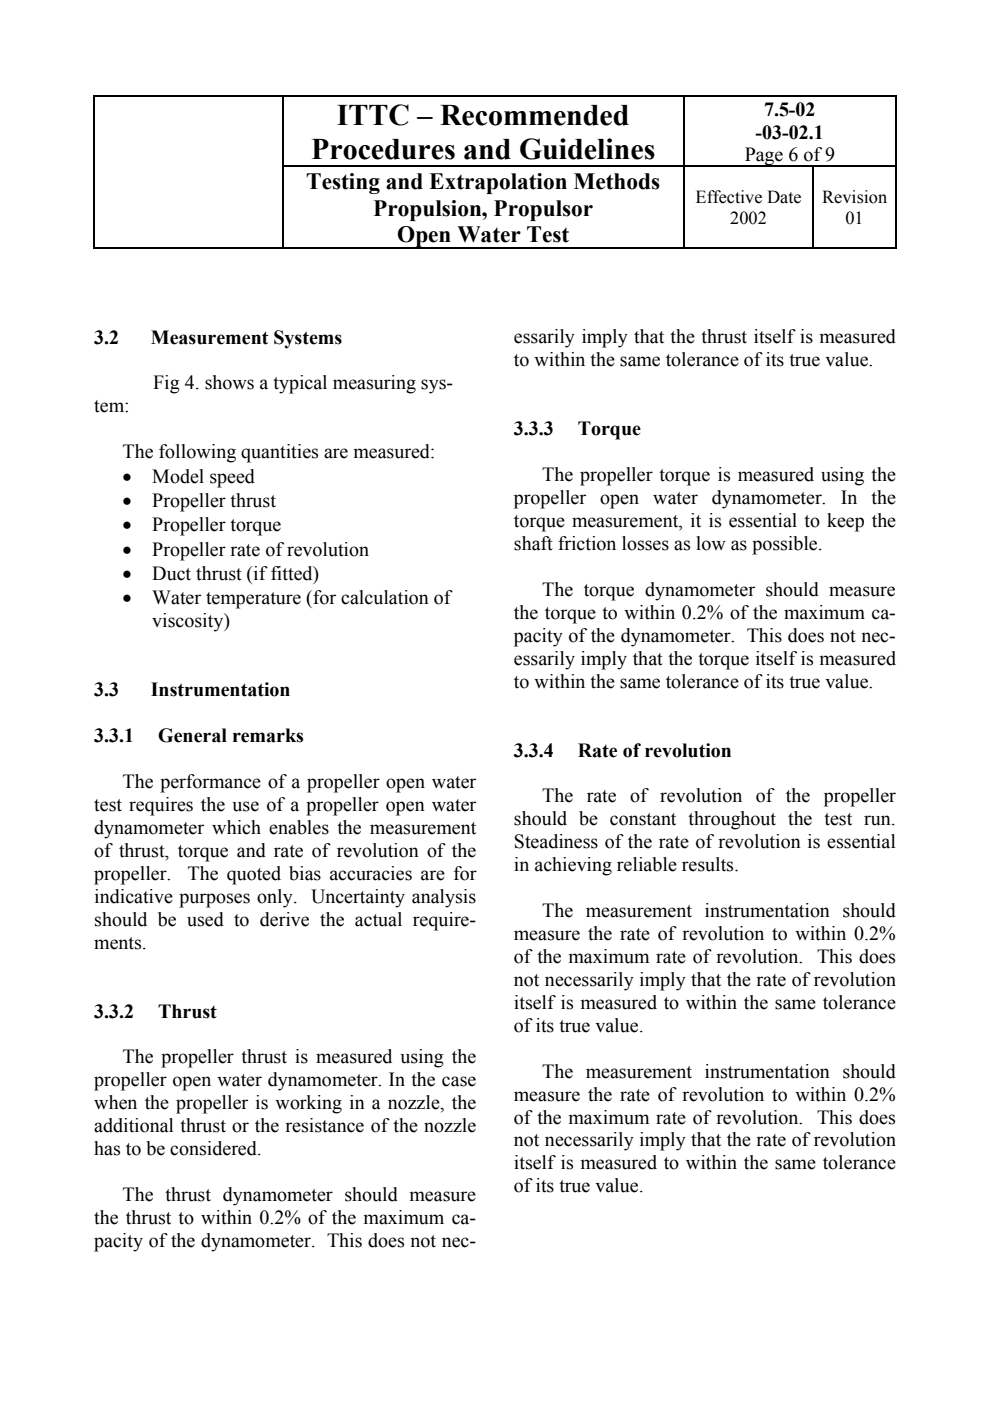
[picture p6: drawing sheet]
<svg xmlns="http://www.w3.org/2000/svg" width="210mm" height="297mm" viewBox="0 0 210 297" stroke-linecap="round" stroke-linejoin="round" font-family="sans-serif">
<defs><g id="words">
<g font-size="6.3">
<text x="71.5" y="26.5">ITTC – Recommended</text>
<text x="66" y="33.8">Procedures and Guidelines</text>
</g>
<g font-size="4.9">
<text x="65" y="40">Testing and Extrapolation Methods</text>
<text x="79.2" y="45.7">Propulsion, Propulsor</text>
<text x="84.3" y="51.4">Open Water Test</text>
</g>
<g font-size="4.2">
<text x="160.3" y="29.4">-03-02.1</text>
<text x="162.1" y="24.5">7.5-02</text>
<text x="157.9" y="34.2">Page 6 of 9</text>
<text x="20" y="72.9">3.2</text>
<text x="32" y="72.9">Measurement Systems</text>
<text x="109" y="72.8">essarily imply that the thrust itself is measured</text>
<text x="109" y="77.7">to within the same tolerance of its true value.</text>
<text x="32.5" y="82.5">Fig 4. shows a typical measuring sys-</text>
<text x="20" y="87.4">tem:</text>
<text x="109" y="92.3">3.3.3</text>
<text x="122.6" y="92.3">Torque</text>
<text x="26" y="97.1">The following quantities are measured:</text>
<text x="26" y="102.3">•</text>
<text x="26" y="107.5">•</text>
<text x="32.3" y="102.3">Model speed</text>
<text x="32.3" y="107.5">Propeller thrust</text>
<text x="109" y="106.9">propeller</text>
<text x="115" y="102">The propeller torque is measured using the</text>
<text x="127.3" y="106.9">open</text>
<text x="138.6" y="106.9">water</text>
<text x="151" y="106.9">dynamometer.</text>
<text x="178.3" y="106.9">In</text>
<text x="184.9" y="106.9">the</text>
<text x="26" y="112.7">•</text>
<text x="32.3" y="112.7">Propeller torque</text>
<text x="109" y="111.7">torque measurement, it is essential to keep the</text>
<text x="26" y="117.8">•</text>
<text x="32.3" y="117.8">Propeller rate of revolution</text>
<text x="109" y="116.6">shaft friction losses as low as possible.</text>
<text x="26" y="123">•</text>
<text x="32.3" y="123">Duct thrust (if fitted)</text>
<text x="26" y="128.2">•</text>
<text x="32.3" y="128.2">Water temperature (for calculation of</text>
<text x="109" y="131.2">the torque to within 0.2% of the maximum ca-</text>
<text x="115" y="126.3">The torque dynamometer should measure</text>
<text x="32.3" y="133">viscosity)</text>
<text x="109" y="136.1">pacity of the dynamometer. This does not nec-</text>
<text x="109" y="140.9">essarily imply that the torque itself is measured</text>
<text x="20" y="147.7">3.3</text>
<text x="32" y="147.7">Instrumentation</text>
<text x="109" y="145.8">to within the same tolerance of its true value.</text>
<text x="20" y="157.4">3.3.1</text>
<text x="33.5" y="157.4">General remarks</text>
<text x="109" y="160.4">3.3.4</text>
<text x="122.6" y="160.4">Rate of revolution</text>
<text x="26" y="167.1">The performance of a propeller open water</text>
<text x="20" y="171.9">test requires the use of a propeller open water</text>
<text x="115" y="170.1">The rate of revolution of the propeller</text>
<text x="20" y="176.8">dynamometer which enables the measurement</text>
<text x="109" y="175">should be constant throughout the test run.</text>
<text x="109" y="179.8">Steadiness of the rate of revolution is essential</text>
<text x="20" y="181.7">of thrust, torque and rate of revolution of the</text>
<text x="109" y="184.7">in achieving reliable results.</text>
<text x="20" y="186.5">propeller.</text>
<text x="20" y="191.4">indicative purposes only. Uncertainty analysis</text>
<text x="39.8" y="186.5">The quoted bias accuracies are for</text>
<text x="20" y="196.3">should be used to derive the actual require-</text>
<text x="115" y="194.4">The measurement instrumentation should</text>
<text x="20" y="201.1">ments.</text>
<text x="109" y="199.3">measure the rate of revolution to within 0.2%</text>
<text x="109" y="204.2">of the maximum rate of revolution. This does</text>
<text x="109" y="209">not necessarily imply that the rate of revolution</text>
<text x="20" y="215.8">3.3.2</text>
<text x="33.5" y="215.8">Thrust</text>
<text x="109" y="213.9">itself is measured to within the same tolerance</text>
<text x="109" y="218.7">of its true value.</text>
<text x="26" y="225.4">The propeller thrust is measured using the</text>
<text x="20" y="230.3">propeller open water dynamometer. In the case</text>
<text x="109" y="233.3">measure the rate of revolution to within 0.2%</text>
<text x="115" y="228.5">The measurement instrumentation should</text>
<text x="20" y="235.2">when the propeller is working in a nozzle, the</text>
<text x="109" y="238.2">of the maximum rate of revolution. This does</text>
<text x="20" y="240">additional thrust or the resistance of the nozzle</text>
<text x="20" y="244.9">has to be considered.</text>
<text x="109" y="243.1">not necessarily imply that the rate of revolution</text>
<text x="109" y="247.9">itself is measured to within the same tolerance</text>
<text x="26" y="254.6">The thrust dynamometer should measure</text>
<text x="109" y="252.8">of its true value.</text>
<text x="20" y="259.5">the thrust to within 0.2% of the maximum ca-</text>
<text x="20" y="264.4">pacity of the dynamometer. This does not nec-</text>
</g>
<g font-size="3.9">
<text x="147.5" y="43.1">Effective Date</text>
<text x="154.9" y="47.5">2002</text>
<text x="174.4" y="43.1">Revision</text>
<text x="179.3" y="47.5">01</text>
</g>
</g></defs>
<path d="M19.9 20.3h.2v.3h-.2zM19.9 35.2h.2v.2h-.2zM59.9 20.3h.2v.3h-.2zM59.9 35.2h.2v.2h-.2zM144.9 20.3h.3v.3h-.3zM144.9 35.2h.3v.2h-.3zM172.4 35.2h.3v.2h-.3zM189.9 20.3h.3v.3h-.3zM189.9 35.2h.3v.2h-.3zM189.9 52.5h.3v.2h-.3z" fill="#000"/>
<g fill="none" stroke="#000" stroke-width=".25">
<path d="M19.9 20.4h40M20 20.6v14.6M20 35.4v17.3M60 20.6v14.6M60 35.4v17.3M60.1 20.4h84.8M60.1 35.3h84.8M145 20.6v14.6M145 35.4v17.3M145.2 20.4h44.7M145.2 35.3h27.2M172.5 35.4v17.3"/>
<path d="M172.7 35.3h17.2M190 20.6v14.6M190 35.4v17.3M19.9 52.6h40M60.1 52.6h84.8M145.2 52.6h27.2M172.7 52.6h17.2"/>
</g>
<use href="#words"/>
</svg>
